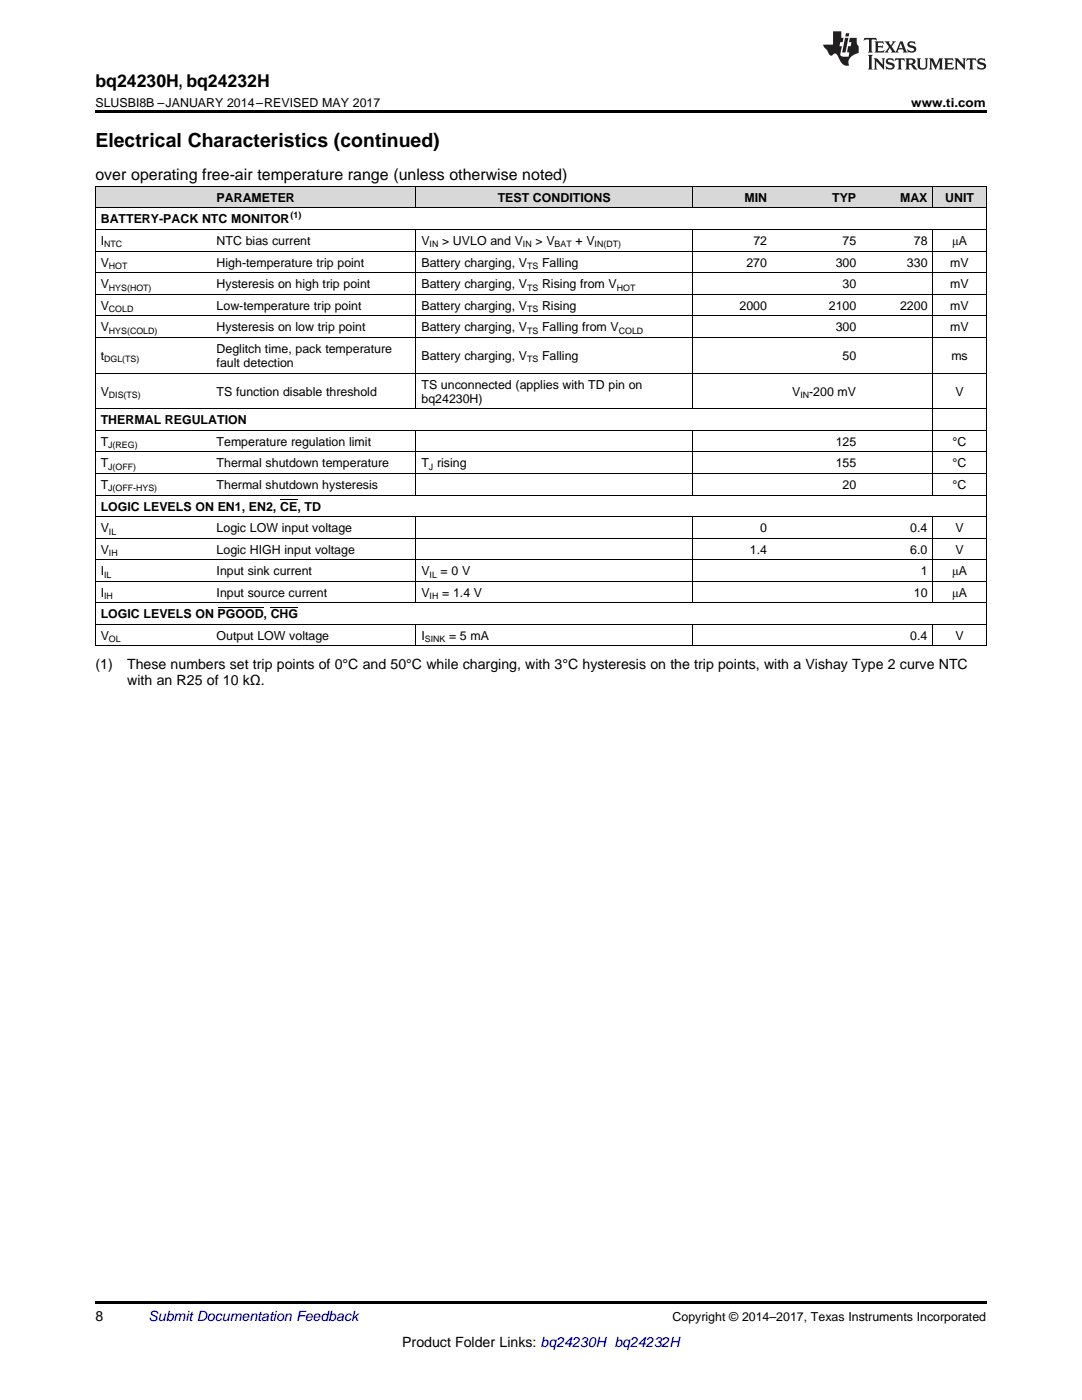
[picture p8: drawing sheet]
<svg xmlns="http://www.w3.org/2000/svg" width="216mm" height="279mm" viewBox="0 0 216 279" stroke-linecap="round" stroke-linejoin="round" font-family="sans-serif">
<defs><g id="words">
<text font-size="3.9" x="19" y="29.3">Electrical Characteristics (continued)</text>
<text font-size="3.5" x="19" y="17.3">bq24230H, bq24232H</text>
<text font-size="3.2" x="19" y="36">over operating free-air temperature range (unless otherwise noted)</text>
<g font-size="2.8">
<text x="19" y="133.6">(1)</text>
<text x="25.4" y="133.6">These numbers set trip points of 0°C and 50°C while charging, with 3°C hysteresis on the trip points, with a Vishay Type 2 curve NTC</text>
<text x="25.4" y="136.7">with an R25 of 10 kΩ.</text>
<text x="19" y="263.6">8</text>
<text x="80.3" y="268.9">Product Folder Links: bq24230H bq24232H</text>
</g>
<text font-size="2.8" fill="#0000c8" x="29.6" y="263.6">Submit Documentation Feedback</text>
<g font-size="2.5">
<text x="19" y="21.4">SLUSBI8B –JANUARY 2014–REVISED MAY 2017</text>
<text x="181.8" y="21.4">www.ti.com</text>
<text x="43.2" y="40.3">PARAMETER</text>
<text x="99.3" y="40.3">TEST CONDITIONS</text>
<text x="148.6" y="40.3">MIN</text>
<text x="166.1" y="40.3">TYP</text>
<text x="179.6" y="40.3">MAX</text>
<text x="188.6" y="40.3">UNIT</text>
<text x="20.1" y="44.6">BATTERY-PACK NTC MONITOR</text>
<text x="20.1" y="48.9">I</text>
<text x="20.1" y="53.2">V</text>
<text x="43.2" y="48.9">NTC bias current</text>
<text x="43.2" y="53.2">High-temperature trip point</text>
<text x="84.1" y="48.9">V</text>
<text x="84.1" y="53.2">Battery charging, V</text>
<text x="88.2" y="48.9">&gt; UVLO and V</text>
<text x="106.9" y="48.9">&gt; V</text>
<text x="108.2" y="53.2">Falling</text>
<text x="114.8" y="48.9">+ V</text>
<text x="148.9" y="53.2">270</text>
<text x="150.3" y="48.9">72</text>
<text x="166.8" y="53.2">300</text>
<text x="168.1" y="48.9">75</text>
<text x="181" y="53.2">330</text>
<text x="182.4" y="48.9">78</text>
<text x="189.6" y="53.2">mV</text>
<text x="190" y="48.9">μA</text>
<text x="20.1" y="57.5">V</text>
<text x="43.2" y="57.5">Hysteresis on high trip point</text>
<text x="84.1" y="57.5">Battery charging, V</text>
<text x="108.2" y="57.5">Rising from V</text>
<text x="168.1" y="57.5">30</text>
<text x="189.6" y="57.5">mV</text>
<text x="20.1" y="61.8">V</text>
<text x="43.2" y="61.8">Low-temperature trip point</text>
<text x="84.1" y="61.8">Battery charging, V</text>
<text x="108.2" y="61.8">Rising</text>
<text x="147.6" y="61.8">2000</text>
<text x="165.4" y="61.8">2100</text>
<text x="179.6" y="61.8">2200</text>
<text x="189.6" y="61.8">mV</text>
<text x="20.1" y="66.1">V</text>
<text x="20.1" y="71.8">t</text>
<text x="43.2" y="66.1">Hysteresis on low trip point</text>
<text x="43.2" y="70.4">Deglitch time, pack temperature</text>
<text x="84.1" y="66.1">Battery charging, V</text>
<text x="84.1" y="71.8">Battery charging, V</text>
<text x="108.2" y="66.1">Falling from V</text>
<text x="108.2" y="71.8">Falling</text>
<text x="166.8" y="66.1">300</text>
<text x="168.1" y="71.8">50</text>
<text x="189.6" y="66.1">mV</text>
<text x="189.8" y="71.8">ms</text>
<text x="43.2" y="73.2">fault detection</text>
<text x="84.1" y="77.5">TS unconnected (applies with TD pin on</text>
<text x="20.1" y="79">V</text>
<text x="43.2" y="79">TS function disable threshold</text>
<text x="84.1" y="80.4">bq24230H)</text>
<text x="158.1" y="79">V</text>
<text x="161.5" y="79">-200 mV</text>
<text x="190.6" y="79">V</text>
<text x="20.1" y="84.7">THERMAL REGULATION</text>
<text x="20.1" y="89">T</text>
<text x="43.2" y="89">Temperature regulation limit</text>
<text x="166.8" y="89">125</text>
<text x="190.1" y="89">°C</text>
<text x="20.1" y="93.3">T</text>
<text x="43.2" y="93.3">Thermal shutdown temperature</text>
<text x="84.1" y="93.3">T rising</text>
<text x="166.8" y="93.3">155</text>
<text x="190.1" y="93.3">°C</text>
<text x="20.1" y="97.6">T</text>
<text x="20.1" y="101.9">LOGIC LEVELS ON EN1, EN2, CE, TD</text>
<text x="43.2" y="97.6">Thermal shutdown hysteresis</text>
<text x="168.1" y="97.6">20</text>
<text x="190.1" y="97.6">°C</text>
<text x="20.1" y="106.2">V</text>
<text x="43.2" y="106.2">Logic LOW input voltage</text>
<text x="151.7" y="106.2">0</text>
<text x="181.6" y="106.2">0.4</text>
<text x="190.6" y="106.2">V</text>
<text x="20.1" y="110.5">V</text>
<text x="43.2" y="110.5">Logic HIGH input voltage</text>
<text x="149.6" y="110.5">1.4</text>
<text x="181.6" y="110.5">6.0</text>
<text x="190.6" y="110.5">V</text>
<text x="20.1" y="114.8">I</text>
<text x="20.1" y="119.1">I</text>
<text x="43.2" y="114.8">Input sink current</text>
<text x="43.2" y="119.1">Input source current</text>
<text x="84.1" y="114.8">V</text>
<text x="84.1" y="119.1">V</text>
<text x="87.9" y="114.8">= 0 V</text>
<text x="88.2" y="119.1">= 1.4 V</text>
<text x="182.4" y="119.1">10</text>
<text x="183.7" y="114.8">1</text>
<text x="190" y="114.8">μA</text>
<text x="190" y="119.1">μA</text>
<text x="20.1" y="123.4">LOGIC LEVELS ON PGOOD, CHG</text>
<text x="20.1" y="127.7">V</text>
<text x="43.2" y="127.7">Output LOW voltage</text>
<text x="84.1" y="127.7">I</text>
<text x="89.6" y="127.7">= 5 mA</text>
<text x="181.6" y="127.7">0.4</text>
<text x="190.6" y="127.7">V</text>
<text x="134.2" y="263.6">Copyright © 2014–2017, Texas Instruments Incorporated</text>
</g>
<g font-size="1.8">
<text x="58" y="43.6">(1)</text>
<text x="20.8" y="49.4">NTC</text>
<text x="21.7" y="53.7">HOT</text>
<text x="85.7" y="49.4">IN</text>
<text x="104.4" y="49.4">IN</text>
<text x="105.2" y="53.7">TS</text>
<text x="110.7" y="49.4">BAT</text>
<text x="118.6" y="49.4">IN(DT)</text>
<text x="21.7" y="58">HYS(HOT)</text>
<text x="105.2" y="58">TS</text>
<text x="123.1" y="58">HOT</text>
<text x="21.7" y="62.3">COLD</text>
<text x="105.2" y="62.3">TS</text>
<text x="21.7" y="66.6">HYS(COLD)</text>
<text x="105.2" y="66.6">TS</text>
<text x="123.5" y="66.6">COLD</text>
<text x="20.8" y="72.3">DGL(TS)</text>
<text x="105.2" y="72.3">TS</text>
<text x="21.7" y="79.4">DIS(TS)</text>
<text x="159.7" y="79.4">IN</text>
<text x="21.6" y="89.5">J(REG)</text>
<text x="21.6" y="93.8">J(OFF)</text>
<text x="85.6" y="93.8">J</text>
<text x="21.6" y="98.1">J(OFF-HYS)</text>
<text x="21.7" y="106.7">IL</text>
<text x="21.7" y="111">IH</text>
<text x="20.8" y="115.3">IL</text>
<text x="20.8" y="119.6">IH</text>
<text x="85.7" y="115.3">IL</text>
<text x="85.7" y="119.6">IH</text>
<text x="21.7" y="128.2">OL</text>
<text x="84.8" y="128.2">SINK</text>
</g>
</g></defs>
<g fill="#d8d8d8">
<path d="M19 37.3h23.2v4.3h-23.2z"/>
<path d="M42.2 37.3h40.8v4.3h-40.8z"/>
<path d="M83 37.3h55.1v4.3h-55.1z"/>
<path d="M138.1 37.3h16.1v4.3h-16.1z"/>
<path d="M154.2 37.3h17.7v4.3h-17.7z"/>
<path d="M171.9 37.3h14.3v4.3h-14.3z"/>
<path d="M186.2 37.3h10.6v4.3h-10.6z"/>
</g>
<path d="M19 22h177.8v.5h-177.8zM19 259.7h177.8v.5h-177.8z" fill="#000"/>
<g fill="none" stroke="#000" stroke-width=".2">
<path d="M19 37.2h177.8v91.8M19.1 37.2v91.8M83 37.2v4.4M138.1 37.2v4.4M186.1 37.2v4.4M19 58.7h177.8M19 54.4h177.8M19 50.1h177.8M19 45.8h177.8M19 41.5h177.8M83 45.9v35.7M138.1 45.9v35.7"/>
<path d="M186.1 45.9v52.9M19 74.5h177.8M19 67.3h177.8M19 63h177.8M19 98.8h177.8M19 94.5h177.8M19 90.2h177.8M19 85.9h177.8M19 81.6h177.8M83 85.9v12.9M138.1 85.9v12.9M19 116h177.8"/>
<path d="M19 111.7h177.8M19 107.4h177.8M19 103.1h177.8M83 103.2v17.2M138.1 103.2v17.2M186.1 103.2v17.2M19 128.9h177.8M19 124.6h177.8M19 120.3h177.8M83 124.7v4.3M138.1 124.7v4.3M186.1 124.7v4.3"/>
</g>
<g fill="#231f20">
<path d="M172.5 7.6l-.1 .5 .4-.2h.6v.1v2.1l-.2 .4h.9l-.2-.4v-2.1l.1-.1h.5l.5 .2-.2-.5zM174.5 8.3l.2 .3v1.5l-.2 .4h1.8l.2-.6a1.04 1.04 0 0 1-1.3 .2v-.7h.6l.3 .2v-.6l-.3 .2h-.6v-.6l.8-.1 .4 .3-.2-.5zM176.5 8.3l.9 1.1-.9 1.1h.8l-.2-.2 .4-.7 .5 .7-.2 .2h1.5l-.2-.2 .2-.4h.9l.1 .4-.2 .2h1l-.3-.3-.7-1.9h-.5l-.9 2-.8-1 .9-1h-.8l.1 .3-.4 .5-.3-.6 .1-.2zM179.7 8.6l.4 1h-.7zM181.3 8.4a.63 .63 0 0 0-.2 .7 .63 .63 0 0 0 .6 .4l.6 .2 .1 .2a.75 .75 0 0 1-.7 .4 .75 .75 0 0 1-.6-.5l.1 .7 .1-.1a1.11 1.11 0 0 0 1.5-.6 1.13 1.13 0 0 0-1.2-.8l-.1-.4a1.04 1.04 0 0 1 1.2 .2l-.2-.5-.2 .1-.4-.2zM173.2 10.9l.2 .4v2.2l-.2 .4h1l-.3-.4v-2.2l.3-.4zM174.3 11.6l.3 .4v1.5l-.3 .4h.8l-.2-.4v-1.3l1.5 1.7v-1.9l.2-.4h-.7l.2 .4v.9l-1.1-1.3zM177 11.8a.62 .62 0 0 0-.2 .7 .62 .62 0 0 0 .6 .4l.6 .1 .1 .3a.76 .76 0 0 1-.7 .3 .76 .76 0 0 1-.7-.4l.2 .7 .1-.1a1.11 1.11 0 0 0 1.5-.6 1.13 1.13 0 0 0-1.2-.8l-.1-.4a1.04 1.04 0 0 1 1.2 .2l-.2-.6-.2 .1-.5-.1zM178.7 11.6l-.2 .6a.61 .61 0 0 1 .8-.3v1.6l-.2 .4h.9l-.2-.4v-1.6a.63 .63 0 0 1 .7 .3l-.1-.6zM180.6 11.6l.3 .4v1.5l-.3 .4h1l-.2-.2-.1-.8 .6 .2a.76 .76 0 0 0 1.2 .7l-1-1a.58 .58 0 0 0 .6-.5 .58 .58 0 0 0-.5-.6zM181.4 11.9h.1a.45 .45 0 0 1 .5 .1 .45 .45 0 0 1 .1 .5l-.8 .2zM182.9 11.6l.2 .2a2.17 2.17 0 0 0 .3 1.9 .99 .99 0 0 0 1.6-.6v-1.1l.2-.4h-.7l.2 .2a1.92 1.92 0 0 1-.2 1.8 .6 .6 0 0 1-.9-.5v-1.1l.2-.4zM185.4 11.6l.2 .4v1.5l-.2 .4h.7l-.2-.4v-1.4l.8 1.8 .8-1.8v1.4l-.2 .4h.9l-.2-.4v-1.5l.2-.4h-.8l-.6 1.5-.6-1.5zM188.4 11.6l.2 .4v1.5l-.2 .4h1.8l.1-.6a1.04 1.04 0 0 1-1.2 .1v-.6h.5l.4 .2v-.6l-.4 .2h-.5v-.7h.8l.3 .3-.1-.6zM190.5 11.6l.2 .4v1.5l-.2 .4h.7l-.2-.4v-1.3l1.5 1.7v-1.9l.2-.4h-.7l.2 .4v.9l-1.1-1.3zM192.9 11.6l-.1 .6a.61 .61 0 0 1 .7-.3l.1 1.6-.3 .4h1l-.3-.4 .1-1.6a.63 .63 0 0 1 .7 .3l-.1-.6zM195.2 11.8a.62 .62 0 0 0-.2 .7 .62 .62 0 0 0 .6 .4l.6 .1 .1 .3a.76 .76 0 0 1-.7 .3 .76 .76 0 0 1-.6-.4l.1 .7 .1-.1a1.11 1.11 0 0 0 1.6-.6 1.13 1.13 0 0 0-1.3-.8l-.1-.4a1.04 1.04 0 0 1 1.2 .2l-.1-.6-.2 .1-.5-.1z"/>
<path d="M166.2 6.3v2.6h-1.9v.4l.8 .9a.91 .91 0 0 0 1 .8 .56 .56 0 0 1 .5-.3 .56 .56 0 0 1 .5 .3l.4 .8a1.53 1.53 0 0 0 1.9 1.2 1.54 1.54 0 0 1 1-2.1l.9-.3v-1.4a1.52 1.52 0 0 1-.4-1.6h-1.3l-.2 .8h.5l-.2 .8h-.5l-.1 1v.2l.4 .1-.2 .8a1.93 1.93 0 0 1-1.6-.3l.3-1.8h-.5l.2-.8h.4l.2-.8h-.4v-1.3zM168.6 7.6l-.6 2.9h.7l.6-2.9zM168.8 6.6l-.1 .7h.6l.2-.7z"/>
</g>
<path d="M55.9 99.7h3.4M43.4 121.2h9.2M54 121.2h5.5" fill="none" stroke="#000" stroke-width=".2"/>
<use href="#words"/>
</svg>
